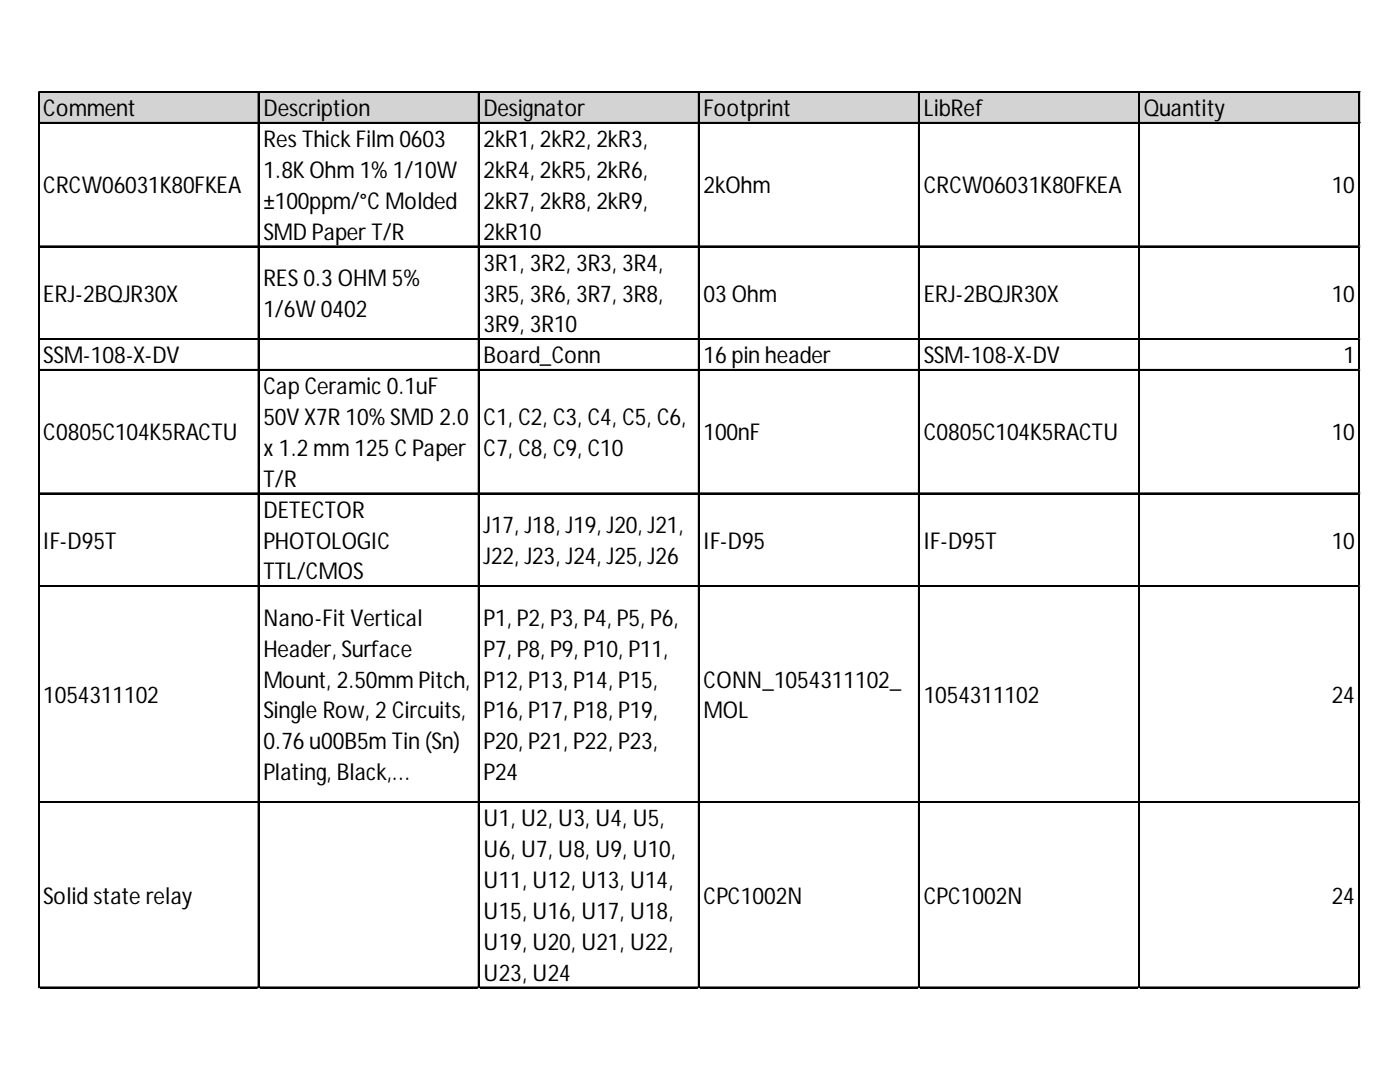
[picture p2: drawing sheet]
<svg xmlns="http://www.w3.org/2000/svg" width="279mm" height="216mm" viewBox="0 0 279 216" stroke-linecap="round" stroke-linejoin="round" font-family="sans-serif">
<defs><g id="words">
<g font-size="4.6">
<text x="8.6" y="23.2">Comment</text>
<text x="52.6" y="23.2">Description</text>
<text x="96.5" y="23.2">Designator</text>
<text x="140.4" y="23.2">Footprint</text>
<text x="184.3" y="23.2">LibRef</text>
<text x="228.3" y="23.2">Quantity</text>
<text x="52.6" y="29.4">Res ThickFilm 0603</text>
<text x="96.5" y="29.4">2kR1, 2kR2, 2kR3,</text>
<text x="52.6" y="35.5">1.8KOhm 1% 1/10W</text>
<text x="96.5" y="35.5">2kR4, 2kR5, 2kR6,</text>
<text x="8.6" y="38.6">CRCW06031K80FKEA</text>
<text x="52.6" y="41.7">±100ppm/°CMolded</text>
<text x="96.5" y="41.7">2kR7, 2kR8, 2kR9,</text>
<text x="140.4" y="38.6">2kOhm</text>
<text x="184.3" y="38.6">CRCW06031K80FKEA</text>
<text x="265.8" y="38.6">10</text>
<text x="52.6" y="47.8">SMD PaperT/R</text>
<text x="96.5" y="47.8">2kR10</text>
<text x="52.6" y="57.1">RES0.3 OHM 5%</text>
<text x="96.5" y="54">3R1, 3R2, 3R3, 3R4,</text>
<text x="8.6" y="60.2">ERJ-2BQJR30X</text>
<text x="52.6" y="63.2">1/6W 0402</text>
<text x="96.5" y="60.2">3R5, 3R6, 3R7, 3R8,</text>
<text x="140.4" y="60.2">03 Ohm</text>
<text x="184.3" y="60.2">ERJ-2BQJR30X</text>
<text x="265.8" y="60.2">10</text>
<text x="96.5" y="66.3">3R9, 3R10</text>
<text x="8.6" y="72.5">SSM-108-X-DV</text>
<text x="96.5" y="72.5">Board_Conn</text>
<text x="140.4" y="72.5">16 pin header</text>
<text x="184.3" y="72.5">SSM-108-X-DV</text>
<text x="268.1" y="72.5">1</text>
<text x="52.6" y="78.7">Cap Ceramic0.1uF</text>
<text x="8.6" y="87.9">C0805C104K5RACTU</text>
<text x="52.6" y="84.8">50V X7R 10% SMD 2.0</text>
<text x="96.5" y="84.8">C1, C2, C3, C4, C5, C6,</text>
<text x="140.4" y="87.9">100nF</text>
<text x="184.3" y="87.9">C0805C104K5RACTU</text>
<text x="265.8" y="87.9">10</text>
<text x="52.6" y="91">x 1.2 mm 125 CPaper</text>
<text x="96.5" y="91">C7, C8, C9, C10</text>
<text x="52.6" y="97.1">T/R</text>
<text x="52.6" y="103.3">DETECTOR</text>
<text x="96.5" y="106.4">J17, J18, J19, J20, J21,</text>
<text x="8.6" y="109.5">IF-D95T</text>
<text x="52.6" y="109.5">PHOTOLOGIC</text>
<text x="96.5" y="112.5">J22, J23, J24, J25, J26</text>
<text x="140.4" y="109.5">IF-D95</text>
<text x="184.3" y="109.5">IF-D95T</text>
<text x="265.8" y="109.5">10</text>
<text x="52.6" y="115.6">TTL/CMOS</text>
<text x="52.6" y="124.9">Nano-Fit Vertical</text>
<text x="96.5" y="124.9">P1, P2, P3, P4, P5, P6,</text>
<text x="52.6" y="131">Header, Surface</text>
<text x="96.5" y="131">P7, P8, P9, P10, P11,</text>
<text x="52.6" y="137.2">Mount, 2.50mm Pitch,</text>
<text x="96.5" y="137.2">P12, P13, P14, P15,</text>
<text x="140.4" y="137.2">CONN_1054311102_</text>
<text x="8.6" y="140.3">1054311102</text>
<text x="52.6" y="143.3">Single Row, 2 Circuits,</text>
<text x="96.5" y="143.3">P16, P17, P18, P19,</text>
<text x="140.4" y="143.3">MOL</text>
<text x="184.3" y="140.3">1054311102</text>
<text x="265.8" y="140.3">24</text>
<text x="52.6" y="149.5">0.76 u00B5m Tin (Sn)</text>
<text x="96.5" y="149.5">P20, P21, P22, P23,</text>
<text x="52.6" y="155.7">Plating, Black,...</text>
<text x="96.5" y="155.7">P24</text>
<text x="96.5" y="164.9">U1, U2, U3, U4, U5,</text>
<text x="96.5" y="171.1">U6, U7, U8, U9, U10,</text>
<text x="96.5" y="177.2">U11, U12, U13, U14,</text>
<text x="8.6" y="180.3">Solid state relay</text>
<text x="96.5" y="183.4">U15, U16, U17, U18,</text>
<text x="140.4" y="180.3">CPC1002N</text>
<text x="184.3" y="180.3">CPC1002N</text>
<text x="265.8" y="180.3">24</text>
<text x="96.5" y="189.6">U19, U20, U21, U22,</text>
<text x="96.5" y="195.7">U23, U24</text>
</g>
</g></defs>
<path d="M7.8 18.5h263.7v6.2h-263.7z" fill="#d3d3d3"/>
<g fill="none" stroke="#000" stroke-width=".26">
<path d="M7.6 18.3v178.9M7.7 18.3v178.9M7.9 18.3h263.5M7.9 18.4h263.5M51.5 18.5v178.7M51.7 18.5v178.7M95.5 18.5v178.7M95.6 18.5v178.7M139.4 18.5v178.7M139.5 18.5v178.7M183.3 18.5v178.7M183.4 18.5v178.7"/>
<path d="M227.2 18.5v178.7M227.4 18.5v178.7M271.2 18.5v178.7M271.3 18.5v178.7M7.9 24.4h263.5M7.9 24.6h263.5M7.9 49.1h263.5M7.9 49.2h263.5M7.9 67.6h263.5M7.9 67.7h263.5M7.9 73.7h263.5M7.9 73.9h263.5"/>
<path d="M7.9 98.4h263.5M7.9 98.5h263.5M7.9 116.9h263.5M7.9 117h263.5M7.9 160h263.5M7.9 160.1h263.5M7.9 197h263.5M7.9 197.1h263.5"/>
</g>
<path d="M7.6 197.2v.1" fill="none" stroke="#e0e0e0" stroke-width=".26"/>
<path d="M7.6 197.2l.3 .1z" fill="#e0e0e0"/>
<path d="M51.5 197.2v.1" fill="none" stroke="#e0e0e0" stroke-width=".26"/>
<path d="M51.5 197.2l.3 .1z" fill="#e0e0e0"/>
<path d="M95.5 197.2v.1" fill="none" stroke="#e0e0e0" stroke-width=".26"/>
<path d="M95.5 197.2l.2 .1z" fill="#e0e0e0"/>
<path d="M139.4 197.2v.1" fill="none" stroke="#e0e0e0" stroke-width=".26"/>
<path d="M139.4 197.2l.2 .1z" fill="#e0e0e0"/>
<path d="M183.3 197.2v.1" fill="none" stroke="#e0e0e0" stroke-width=".26"/>
<path d="M183.3 197.2l.3 .1z" fill="#e0e0e0"/>
<path d="M227.2 197.2v.1" fill="none" stroke="#e0e0e0" stroke-width=".26"/>
<path d="M227.2 197.2l.3 .1z" fill="#e0e0e0"/>
<path d="M271.2 197.2v.1" fill="none" stroke="#e0e0e0" stroke-width=".26"/>
<path d="M271.2 197.2l.2 .1z" fill="#e0e0e0"/>
<path d="M271.4 49.1h.1" fill="none" stroke="#e0e0e0" stroke-width=".26"/>
<path d="M271.4 49.1l.1 .3z" fill="#e0e0e0"/>
<path d="M271.4 67.6h.1" fill="none" stroke="#e0e0e0" stroke-width=".26"/>
<path d="M271.4 67.6l.1 .2z" fill="#e0e0e0"/>
<path d="M271.4 73.7h.1" fill="none" stroke="#e0e0e0" stroke-width=".26"/>
<path d="M271.4 73.7l.1 .3z" fill="#e0e0e0"/>
<path d="M271.4 98.4h.1" fill="none" stroke="#e0e0e0" stroke-width=".26"/>
<path d="M271.4 98.4l.1 .2z" fill="#e0e0e0"/>
<path d="M271.4 116.9h.1" fill="none" stroke="#e0e0e0" stroke-width=".26"/>
<path d="M271.4 116.9l.1 .2z" fill="#e0e0e0"/>
<path d="M271.4 160h.1" fill="none" stroke="#e0e0e0" stroke-width=".26"/>
<path d="M271.4 160l.1 .3z" fill="#e0e0e0"/>
<path d="M271.4 197h.1" fill="none" stroke="#e0e0e0" stroke-width=".26"/>
<path d="M271.4 197l.1 .2z" fill="#e0e0e0"/>
<use href="#words"/>
</svg>
